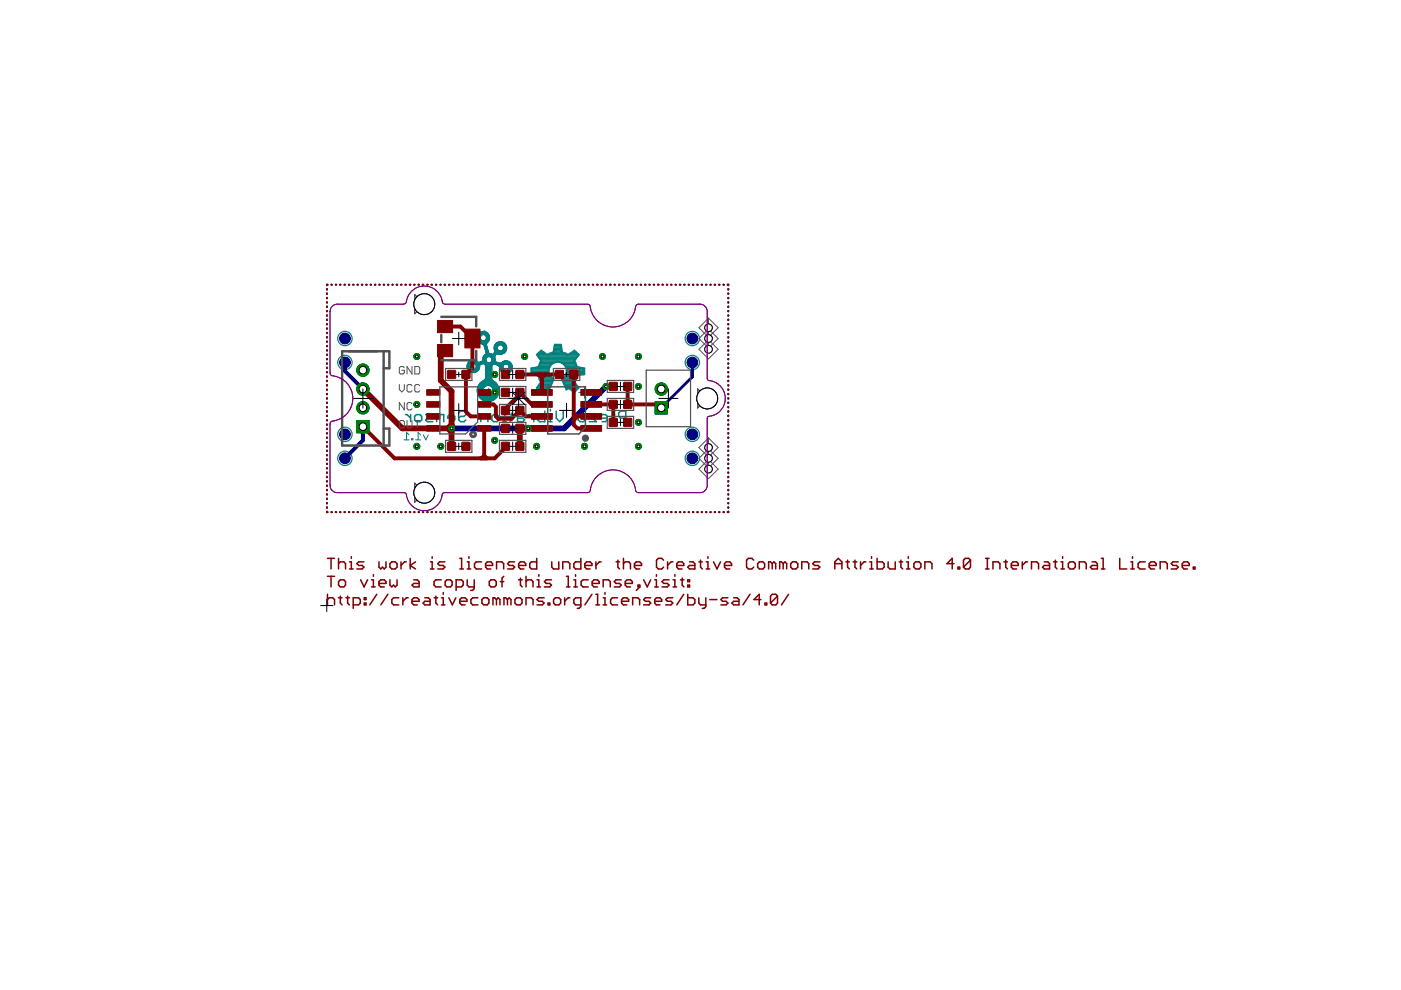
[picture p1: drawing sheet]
<svg xmlns="http://www.w3.org/2000/svg" width="297mm" height="210mm" viewBox="0 0 297 210" stroke-linecap="round" stroke-linejoin="round" font-family="sans-serif">
<g fill="none" stroke="#008080" stroke-width=".21">
<path d="M72.6 71.8h1M72.6 76.9h1M73.1 71.3v1M73.1 76.3v1.1M146.3 71.8h1M146.3 76.9h1M146.8 71.3v1M146.8 76.3v1.1M72.6 92.1h1M72.6 97.2h1M73.1 91.6v1M73.1 96.7v1"/>
<path d="M85.7 93.3h1M86.7 92.2l-.5-.5v1.6M87.3 93h.2v.3h-.2zM88.1 93.3h1.1M89.2 92.2l-.6-.5v1.6M89.8 92.2l.5 1.1 .5-1.1M102.7 83.2h1.9M103.6 82.3v1.9M122.7 83.2h2.5M123.9 82v2.4M146.3 92.1h1M146.3 97.2h1"/>
<path d="M146.8 91.6v1M146.8 96.7v1"/>
</g>
<g fill="none" stroke="#008080" stroke-width=".32">
<path d="M112.8 79.3h3.5M112.8 79h3.5M112.8 78.7h3.5M112.8 78.5h3.5M112.8 78.2h3.5M114 77.9h2.4M114.1 75.2h1.7M114.2 75.5h8.3M114.3 74.9h1.1M114.3 79.6h2.2M114.4 77.7h2.2M114.4 75.7h7.9"/>
<path d="M114.4 79.8h2.4M114.5 77.4h2.3M114.5 76h7.5M114.6 77.1h2.3M114.6 76.3h7.1M114.7 76.5l-.6 1.3-1.5 .3v1.3l1.5 .3 .5 1.3-.8 1.2 .9 1 1.3-.9 .5 .4 .9-2.3M114.7 74.7h.2M114.7 76.8h2.5M114.8 76.6h6.9M116.1 75.2l-1.4-.9-.9 .9 .9 1.3M116.5 75.2h3.6M117.3 74.9h2.2"/>
<path d="M117.3 74.7l-1.3 .5M117.3 74.7l.3-1.7h1.4l.2 1.7M117.6 74.7h1.4M117.6 74.4h1.5M117.6 74.1h1.4M117.6 73.8h1.4M117.6 73.6h1.3M119 76.8h2.8M119.3 74.7l1.2 .5 1.3-.9 1 .9-1 1.3M119.8 77.4h2.2M119.9 77.1l-1.6-.5-1.2 .3-.8 1.2v1.3l1 1-1 2-.5-.2-1 .8-.8-.8 .8-1-.5-1.8h-1.5v-1.3l1.5-.2 .5-1.3-.8-1.5 .8-.5 1.3 .7 1.5-.5v-1.5h1.3l.2 1.3h-.2l1.5 .7 1.5-.7 .8 .7-1.1 1 .6 1.6 1.5 .2v1.3M119.9 79.8h2.2"/>
<path d="M119.9 77.7h2.2M120 79.6h2.4M120.1 79.3h3.1M120.1 77.9h2.3M120.2 79h3.5M120.2 78.7h3.5M120.3 78.2h3.4M120.4 78.5h3.3M120.6 75.2h1.9M121.2 74.9h1M121.8 74.7h.2M121.8 76.5l.6 1.3 1.5 .3v1.3l-1.5 .3-.5 1.3"/>
<path d="M121.9 77.1h-2.3l.8 1.3-.5 1.5-.5 .5M123.7 79.1l-1.5 .6-.6 1.2M86 87.9h.3l.8 .7M87.1 87.9v1.5M88.3 87.9h.7l.4 .4v.7l-.4 .4h-.7l-.4-.4v-.7zM90.3 87.9h1.1l.3 .4-.3 .3h-.8l-.3 .4 .3 .4h1.1M92.6 89.4v-1.1l.4-.4h1.1v1.5M96.4 88.6h-1.5v-.3l.4-.4h.8l.3 .4v.7l-.3 .4h-.8M97.3 87.5l.3-.3h.8l.4 .3v.4l-.4 .4h-.8l-.3 .3v.4l.3 .4h.8l.4-.4M101.9 89.4v-1.1l.4-.4h1.1v1.5M104.6 87.9h.8l.4 .4v.7l-.4 .4h-.8l-.3-.4v-.7zM106.6 89.4h.7"/>
<path d="M107 86.8v.4M107.3 87.9h-.3v1.5M108.1 87.9h.8M108.5 87.5v1.5l-.4 .4M110.8 87.9h-.7l-.4 .4v1.1h1.1l.4-.4-.4-.4h-1.1M112.1 87.9h.3l.8 .7M113.2 87.9v1.5M114.1 82.3h1.6M114.2 82h2.3M114.4 81.7h2.2M114.4 82.6h.9M114.5 80.1h2.5"/>
<path d="M114.6 81.5h2.2M114.6 80.4h2.7M114.6 80.6h2.6M114.7 82.8h.2M114.7 80.9h2.4M114.8 81.2h2.1M115.5 87.2v2.2h-1.1l-.4-.4v-.7l.4-.4h1.1M116 82.3h.4M116.3 89.4h.8M116.7 86.8v.4M117.1 87.9h-.4v1.5M117.4 80.3a1.86 1.86 0 0 1-.6-2.8 1.86 1.86 0 0 1 2.9 0 1.86 1.86 0 0 1-.6 2.8"/>
<path d="M117.9 87.2v1.4l.8 .8 .7-.8v-1.4M119.1 80.4l1 2.3 .5-.4 1.2 .9 .9-1-.8-1.2M119.4 80.4l.7 2 .5-.2 1 .8 .8-.8-.8-1.3M119.4 80.4h2.5M119.4 80.6h2.4M119.5 80.9h2.1M119.7 81.2h2.1M119.7 80.1h2.3M119.8 81.5h2.2M119.9 81.7h2.2M120 82h2.3M120.1 82.3h.3"/>
<path d="M120.8 82.3h1.5M121.1 82.6h.9M121.5 82.8h.3M123 87.9h.7l.4 .4v.7l-.4 .4h-.7l-.4-.4v-.7zM126.4 87.9h-1.5l1.5 1.5h-1.5M128.8 88.6h-1.5v-.3l.4-.4h.7l.4 .4v.7l-.4 .4h-.7M129.6 89.4h.7M130 86.8v.4M130.3 87.9h-.3v1.5M132.7 88.6h-1.1l-.4-.3v-.8l.4-.3h1.1v2.2"/>
</g>
<g fill="none" stroke="#008080" stroke-width=".25">
<circle cx="73.1" cy="76.9" r="1.52"/>
<circle cx="73.1" cy="71.8" r="1.52"/>
<circle cx="146.8" cy="76.9" r="1.52"/>
<circle cx="146.8" cy="71.8" r="1.52"/>
<circle cx="73.1" cy="97.2" r="1.52"/>
<circle cx="73.1" cy="92.1" r="1.52"/>
<circle cx="146.8" cy="92.1" r="1.52"/>
<circle cx="146.8" cy="97.2" r="1.52"/>
</g>
<g fill="#008080" stroke="#008080" stroke-width=".21">
<path d="M103.4 85.1l.2 .1z"/>
<path d="M103 85.1h1z"/>
<path d="M102.8 85h1.4z"/>
<path d="M102.7 85h1.7z"/>
<path d="M102.5 84.9l2 .1z"/>
<path d="M102.4 84.9h2.1z"/>
<path d="M102.3 84.8l2.3 .1z"/>
<path d="M102.3 84.8h2.5z"/>
<path d="M102.2 84.7l2.6 .1z"/>
<path d="M102.1 84.7h2.8z"/>
<path d="M102.1 84.6h2.8z"/>
<path d="M102 84.6h3z"/>
<path d="M101.9 84.5h3.2z"/>
<path d="M101.8 84.4l3.4 .1z"/>
<path d="M101.7 84.3l3.5 .1z"/>
<path d="M101.7 84.3h3.6z"/>
<path d="M101.7 84.2l3.6 .1z"/>
<path d="M101.6 84.2h3.8z"/>
<path d="M101.6 84.1h3.8z"/>
<path d="M101.6 84.1h3.9z"/>
<path d="M101.5 84h4z"/>
<path d="M101.5 83.9l4 .1z"/>
<path d="M101.5 83.9h4z"/>
<path d="M103.6 83.8l2 .1z"/>
<path d="M101.4 83.8l2 .1z"/>
<path d="M103.8 83.8h1.8z"/>
<path d="M101.4 83.8h1.7z"/>
<path d="M103.9 83.7l1.7 .1z"/>
<path d="M101.3 83.7l1.7 .1z"/>
<path d="M104.1 83.7h1.5z"/>
<path d="M101.3 83.7h1.6z"/>
<path d="M104.1 83.7h1.6z"/>
<path d="M104.2 83.6h1.5z"/>
<path d="M101.3 83.6h1.5z"/>
<path d="M104.2 83.5l1.5 .1z"/>
<path d="M101.3 83.5l1.4 .1z"/>
<path d="M104.3 83.5h1.4z"/>
<path d="M101.2 83.5h1.5z"/>
<path d="M104.4 83.4l1.3 .1z"/>
<path d="M101.2 83.4l1.5 .1z"/>
<path d="M104.4 83.4h1.3z"/>
<path d="M101.3 83.4h1.3z"/>
<path d="M104.4 83.3l1.4 .1z"/>
<path d="M101.3 83.3l1.3 .1z"/>
<path d="M104.5 83.3h1.3z"/>
<path d="M101.2 83.3h1.4z"/>
<path d="M104.5 83.2l1.3 .1z"/>
<path d="M101.2 83.2l1.3 .1z"/>
<path d="M104.5 83.2h1.3z"/>
<path d="M101.2 83.2h1.3z"/>
<path d="M104.5 83.1l1.3 .1z"/>
<path d="M101.2 83.1l1.3 .1z"/>
<path d="M104.5 83.1h1.3z"/>
<path d="M101.2 83.1h1.3z"/>
<path d="M104.5 83l1.3 .1z"/>
<path d="M101.2 83l1.3 .1z"/>
<path d="M104.5 83h1.3z"/>
<path d="M101.2 83h1.3z"/>
<path d="M104.5 82.9l1.3 .1z"/>
<path d="M101.2 82.9l1.2 .1z"/>
<path d="M104.5 82.9h1.3z"/>
<path d="M101.2 82.9h1.2z"/>
<path d="M104.5 82.8l1.3 .1z"/>
<path d="M101.2 82.8l1.2 .1z"/>
<path d="M104.5 82.8h1.3z"/>
<path d="M101.2 82.8h1.2z"/>
<path d="M104.5 82.7l1.3 .1z"/>
<path d="M101.2 82.7l1.2 .1z"/>
<path d="M104.5 82.7h1.3z"/>
<path d="M101.2 82.7h1.2z"/>
<path d="M104.5 82.6l1.3 .1z"/>
<path d="M101.2 82.6l1.2 .1z"/>
<path d="M104.5 82.6h1.3z"/>
<path d="M101.2 82.6h1.3z"/>
<path d="M104.5 82.5l1.3 .1z"/>
<path d="M101.2 82.5l1.3 .1z"/>
<path d="M104.5 82.5h1.3z"/>
<path d="M101.2 82.5h1.3z"/>
<path d="M104.5 82.4l1.3 .1z"/>
<path d="M101.2 82.4l1.3 .1z"/>
<path d="M104.5 82.4h1.3z"/>
<path d="M101.2 82.4h1.3z"/>
<path d="M104.5 82.3l1.3 .1z"/>
<path d="M101.2 82.3l1.3 .1z"/>
<path d="M104.5 82.3h1.3z"/>
<path d="M101.3 82.3h1.3z"/>
<path d="M104.4 82.2l1.4 .1z"/>
<path d="M101.3 82.2l1.3 .1z"/>
<path d="M104.4 82.2h1.3z"/>
<path d="M101.3 82.2h1.3z"/>
<path d="M104.4 82.1l1.3 .1z"/>
<path d="M101.2 82.1l1.5 .1z"/>
<path d="M104.3 82.1h1.4z"/>
<path d="M101.3 82.1h1.4z"/>
<path d="M104.2 82l1.5 .1z"/>
<path d="M101.3 82l1.5 .1z"/>
<path d="M104.2 82h1.5z"/>
<path d="M101.3 82h1.5z"/>
<path d="M104.1 81.9l1.6 .1z"/>
<path d="M101.3 81.9l1.6 .1z"/>
<path d="M104.1 81.9h1.5z"/>
<path d="M101.3 81.9h1.6z"/>
<path d="M103.9 81.8l1.7 .1z"/>
<path d="M101.4 81.8l1.6 .1z"/>
<path d="M103.8 81.8h1.8z"/>
<path d="M101.4 81.8h1.8z"/>
<path d="M101.4 81.7h4.2z"/>
<path d="M101.5 81.7h4z"/>
<path d="M101.5 81.6l4 .1z"/>
<path d="M101.5 81.6h4z"/>
<path d="M101.6 81.5l3.9 .1z"/>
<path d="M101.6 81.4l3.8 .1z"/>
<path d="M101.6 81.4h3.8z"/>
<path d="M101.7 81.4h3.6z"/>
<path d="M101.7 81.3h3.6z"/>
<path d="M101.7 81.2h3.5z"/>
<path d="M101.8 81.2h3.4z"/>
<path d="M101.9 81.1l3.2 .1z"/>
<path d="M101.9 81l3.2 .1z"/>
<path d="M102 81h3z"/>
<path d="M102.1 80.9l2.8 .1z"/>
<path d="M102.1 80.9h2.8z"/>
<path d="M102.2 80.9h2.6z"/>
<path d="M102.3 80.8h2.4z"/>
<path d="M102.4 80.8h2.2z"/>
<path d="M102.5 80.7h2z"/>
<path d="M102.5 80.6l2 .1z"/>
<path d="M102.6 80.6h1.8z"/>
<path d="M102.7 80.5l1.7 .1z"/>
<path d="M102.7 80.5h1.6z"/>
<path d="M102.8 80.5h1.6z"/>
<path d="M102.8 80.4h1.5z"/>
<path d="M102.8 80.3l1.5 .1z"/>
<path d="M102.9 80.3h1.4z"/>
<path d="M102.9 80.2l1.3 .1z"/>
<path d="M102.9 80.2h1.3z"/>
<path d="M102.9 80.1l1.3 .1z"/>
<path d="M102.9 80.1h1.3z"/>
<path d="M102.9 80l1.3 .1z"/>
<path d="M102.9 80h1.3z"/>
<path d="M102.9 79.9l1.3 .1z"/>
<path d="M102.9 79.9h1.3z"/>
<path d="M102.9 79.8l1.3 .1z"/>
<path d="M102.9 79.8h1.3z"/>
<path d="M102.9 79.7l1.3 .1z"/>
<path d="M102.9 79.7h1.3z"/>
<path d="M102.9 79.6l1.3 .1z"/>
<path d="M102.9 79.6h1.3z"/>
<path d="M103 79.5l1.2 .1z"/>
<path d="M103 79.5h1.2z"/>
<path d="M103 79.4l1.2 .1z"/>
<path d="M103 79.4h1.2z"/>
<path d="M103 79.3l1.2 .1z"/>
<path d="M103 79.3h1.2z"/>
<path d="M103 79.2l1.2 .1z"/>
<path d="M103 79.2h1.2z"/>
<path d="M106.9 79.1l.8 .1z"/>
<path d="M103 79.1l1.2 .1z"/>
<path d="M106.8 79.1h1z"/>
<path d="M103 79.1h1.2z"/>
<path d="M106.7 79l1.2 .1z"/>
<path d="M103 79l1.2 .1z"/>
<path d="M106.6 79h1.4z"/>
<path d="M103 79h1.2z"/>
<path d="M100 79h.7z"/>
<path d="M106.5 78.9l1.6 .1z"/>
<path d="M103 78.9l1.2 .1z"/>
<path d="M99.9 78.9l.9 .1z"/>
<path d="M106.4 78.9h1.8z"/>
<path d="M103 78.9h1.3z"/>
<path d="M99.7 78.9h1.2z"/>
<path d="M106.4 78.8l1.8 .1z"/>
<path d="M103 78.8l1.3 .1z"/>
<path d="M99.7 78.8l1.3 .1z"/>
<path d="M106.3 78.8h2z"/>
<path d="M103 78.8h1.3z"/>
<path d="M99.6 78.8h1.5z"/>
<path d="M106.3 78.7l2 .1z"/>
<path d="M103 78.7l1.3 .1z"/>
<path d="M99.5 78.7l1.7 .1z"/>
<path d="M106.2 78.7h2.2z"/>
<path d="M103 78.7h1.3z"/>
<path d="M99.5 78.7h1.7z"/>
<path d="M106.2 78.6l2.2 .1z"/>
<path d="M103 78.6l1.3 .1z"/>
<path d="M99.4 78.6l1.9 .1z"/>
<path d="M106.2 78.6h2.2z"/>
<path d="M103 78.6h1.3z"/>
<path d="M99.4 78.6h1.9z"/>
<path d="M106.1 78.5h2.4z"/>
<path d="M103 78.5h1.3z"/>
<path d="M99.3 78.5h2.1z"/>
<path d="M107.4 78.5h1.1z"/>
<path d="M106.1 78.5h1.1z"/>
<path d="M99.3 78.5h2.2z"/>
<path d="M107.5 78.4l1 .1z"/>
<path d="M106.1 78.4l.9 .1z"/>
<path d="M103 78.4l1.3 .1z"/>
<path d="M99.2 78.4l2.3 .1z"/>
<path d="M107.7 78.4h.8z"/>
<path d="M106 78.4h1z"/>
<path d="M103 78.4h1.3z"/>
<path d="M99.2 78.4h2.3z"/>
<path d="M107.7 78.3l.9 .1z"/>
<path d="M106 78.3l.8 .1z"/>
<path d="M103 78.3l1.3 .1z"/>
<path d="M100.3 78.3l1.3 .1z"/>
<path d="M99.2 78.3l1.1 .1z"/>
<path d="M107.8 78.3h.8z"/>
<path d="M106 78.3h.8z"/>
<path d="M103 78.3h1.3z"/>
<path d="M100.6 78.3h1z"/>
<path d="M99.2 78.3h.9z"/>
<path d="M107.8 78.2l.8 .1z"/>
<path d="M106 78.2l.7 .1z"/>
<path d="M103 78.2l1.3 .1z"/>
<path d="M100.7 78.2l.9 .1z"/>
<path d="M99.1 78.2l.9 .1z"/>
<path d="M107.8 78.2h.8z"/>
<path d="M106 78.2h.7z"/>
<path d="M103 78.2h1.3z"/>
<path d="M100.8 78.2h.8z"/>
<path d="M99.1 78.2h.8z"/>
<path d="M107.8 78.1h.8z"/>
<path d="M106 78.1h.7z"/>
<path d="M103 78.1h1.3z"/>
<path d="M100.8 78.1h.8z"/>
<path d="M99.1 78.1h.8z"/>
<path d="M107.9 78.1h.7z"/>
<path d="M99.1 78.1h.7z"/>
<path d="M107.9 78h.7z"/>
<path d="M106 78h.7z"/>
<path d="M103 78h1.3z"/>
<path d="M100.9 78h.8z"/>
<path d="M99.1 78h.7z"/>
<path d="M105.9 78h.7z"/>
<path d="M99 78h.8z"/>
<path d="M107.9 77.9l.7 .1z"/>
<path d="M105.9 77.9l.7 .1z"/>
<path d="M103 77.9l1.3 .1z"/>
<path d="M100.9 77.9l.8 .1z"/>
<path d="M99 77.9l.7 .1z"/>
<path d="M107.9 77.9h.7z"/>
<path d="M105.9 77.9h.7z"/>
<path d="M103 77.9h1.3z"/>
<path d="M100.9 77.9h.8z"/>
<path d="M99 77.9h.7z"/>
<path d="M107.9 77.8l.7 .1z"/>
<path d="M105.9 77.8l.7 .1z"/>
<path d="M103 77.8l1.3 .1z"/>
<path d="M100.9 77.8l.8 .1z"/>
<path d="M99 77.8l.7 .1z"/>
<path d="M107.9 77.7l.7 .1z"/>
<path d="M105.9 77.7l.7 .1z"/>
<path d="M103 77.7l1.3 .1z"/>
<path d="M100.9 77.7l.8 .1z"/>
<path d="M99 77.7l.7 .1z"/>
<path d="M107.9 77.7h.7z"/>
<path d="M105.9 77.7h.7z"/>
<path d="M103 77.7h1.3z"/>
<path d="M101 77.7h.7z"/>
<path d="M99 77.7h.7z"/>
<path d="M105.8 77.7h.8z"/>
<path d="M107.9 77.6h.7z"/>
<path d="M105.8 77.6h.9z"/>
<path d="M103 77.6h1.3z"/>
<path d="M101 77.6h.7z"/>
<path d="M99 77.6h.7z"/>
<path d="M107.8 77.6h.8z"/>
<path d="M105.7 77.6h1z"/>
<path d="M100.9 77.6h.8z"/>
<path d="M107.8 77.5h.8z"/>
<path d="M105.7 77.5h1z"/>
<path d="M103 77.5h1.3z"/>
<path d="M100.9 77.5h.8z"/>
<path d="M99 77.5h.7z"/>
<path d="M107.8 77.4l.8 .1z"/>
<path d="M105.6 77.4l1.1 .1z"/>
<path d="M103 77.4l1.3 .1z"/>
<path d="M100.9 77.4l.8 .1z"/>
<path d="M99 77.4l.7 .1z"/>
<path d="M107.8 77.4h.8z"/>
<path d="M105.4 77.4h1.4z"/>
<path d="M102.9 77.4h1.5z"/>
<path d="M100.9 77.4h.8z"/>
<path d="M99 77.4h.7z"/>
<path d="M107.7 77.3l.9 .1z"/>
<path d="M105.3 77.3l1.5 .1z"/>
<path d="M102.9 77.3l1.5 .1z"/>
<path d="M100.9 77.3l.9 .1z"/>
<path d="M99.1 77.3l.7 .1z"/>
<path d="M107.7 77.3h.8z"/>
<path d="M105.2 77.3h1.7z"/>
<path d="M102.8 77.3h1.7z"/>
<path d="M100.8 77.3h1.1z"/>
<path d="M99.1 77.3h.7z"/>
<path d="M107.5 77.2l1 .1z"/>
<path d="M105 77.2l2 .1z"/>
<path d="M102.7 77.2l1.8 .1z"/>
<path d="M100.8 77.2l1.2 .1z"/>
<path d="M99.1 77.2l.7 .1z"/>
<path d="M107.4 77.2h1.1z"/>
<path d="M104.9 77.2h2.2z"/>
<path d="M102.7 77.2h1.9z"/>
<path d="M100.8 77.2h1.3z"/>
<path d="M99.1 77.2h.8z"/>
<path d="M102.6 77.2h5.9z"/>
<path d="M100.7 77.2h1.6z"/>
<path d="M102.6 77.1h5.8z"/>
<path d="M100.6 77.1h1.8z"/>
<path d="M99.1 77.1h.9z"/>
<path d="M100.5 77l7.9 .1z"/>
<path d="M99.2 77l.9 .1z"/>
<path d="M99.2 77h9.2z"/>
<path d="M106.2 76.9l2.1 .1z"/>
<path d="M99.2 76.9l6.6 .1z"/>
<path d="M106.3 76.9h2z"/>
<path d="M103.8 76.9h1.9z"/>
<path d="M99.3 76.9h4.2z"/>
<path d="M106.4 76.8l1.8 .1z"/>
<path d="M103.9 76.8l1.6 .1z"/>
<path d="M99.3 76.8l4.1 .1z"/>
<path d="M106.4 76.8h1.8z"/>
<path d="M104.1 76.8h1.3z"/>
<path d="M101.6 76.8h1.7z"/>
<path d="M99.3 76.8h2.2z"/>
<path d="M106.5 76.7l1.6 .1z"/>
<path d="M104.1 76.7l1.2 .1z"/>
<path d="M101.7 76.7l1.5 .1z"/>
<path d="M99.4 76.7l1.9 .1z"/>
<path d="M106.5 76.7h1.5z"/>
<path d="M104.1 76.7h1z"/>
<path d="M101.9 76.7h1.3z"/>
<path d="M99.4 76.7h1.9z"/>
<path d="M106.6 76.6l1.3 .1z"/>
<path d="M104.2 76.6l.9 .1z"/>
<path d="M102 76.6l1.1 .1z"/>
<path d="M99.5 76.6l1.7 .1z"/>
<path d="M106.7 76.6h1.1z"/>
<path d="M104.2 76.6h.8z"/>
<path d="M102.2 76.6h.9z"/>
<path d="M99.6 76.6h1.5z"/>
<path d="M106.9 76.5l.8 .1z"/>
<path d="M104.2 76.5l.8 .1z"/>
<path d="M102.2 76.5l.9 .1z"/>
<path d="M99.6 76.5l1.5 .1z"/>
<path d="M107.1 76.5h.3z"/>
<path d="M104.3 76.5h.7z"/>
<path d="M102.3 76.5h.8z"/>
<path d="M99.7 76.5h1.3z"/>
<path d="M104.3 76.4l.7 .1z"/>
<path d="M102.3 76.4l.8 .1z"/>
<path d="M99.8 76.4l1.1 .1z"/>
<path d="M104.3 76.4h.7z"/>
<path d="M102.3 76.4h.7z"/>
<path d="M99.9 76.4h.8z"/>
<path d="M104.3 76.3l.7 .1z"/>
<path d="M102.3 76.3l.7 .1z"/>
<path d="M100.2 76.3l.3 .1z"/>
<path d="M104.3 76.3h.7z"/>
<path d="M102.3 76.3h.7z"/>
<path d="M104.3 76.2l.7 .1z"/>
<path d="M102.3 76.2l.7 .1z"/>
<path d="M104.3 76.2h.7z"/>
<path d="M102.3 76.2h.7z"/>
<path d="M104.3 76.1l.7 .1z"/>
<path d="M102.3 76.1l.7 .1z"/>
<path d="M104.3 76.1h.7z"/>
<path d="M102.3 76.1h.7z"/>
<path d="M104.3 76l.7 .1z"/>
<path d="M102.3 76l.8 .1z"/>
<path d="M104.2 76h.8z"/>
<path d="M102.3 76h.8z"/>
<path d="M104.2 75.9l.8 .1z"/>
<path d="M102.4 75.9l.7 .1z"/>
<path d="M104.2 75.9h.8z"/>
<path d="M102.4 75.9h.7z"/>
<path d="M104.1 75.8l.8 .1z"/>
<path d="M102.4 75.8l.8 .1z"/>
<path d="M104.1 75.8h.8z"/>
<path d="M102.4 75.8h.8z"/>
<path d="M104.1 75.7l.8 .1z"/>
<path d="M102.4 75.7l.9 .1z"/>
<path d="M103.9 75.7h1z"/>
<path d="M102.4 75.7h1z"/>
<path d="M103.8 75.6l1.1 .1z"/>
<path d="M102.5 75.6l1 .1z"/>
<path d="M102.5 75.6h2.4z"/>
<path d="M102.5 75.5l2.5 .1z"/>
<path d="M102.6 75.5h2.3z"/>
<path d="M102.6 75.4l2.4 .1z"/>
<path d="M102.6 75.4h2.4z"/>
<path d="M102.7 75.3l2.4 .1z"/>
<path d="M102.7 75.3h2.4z"/>
<path d="M102.8 75.2h2.4z"/>
<path d="M102.9 75.2h2.3z"/>
<path d="M102.9 75.1l2.4 .1z"/>
<path d="M105.7 75.1h.7z"/>
<path d="M104.5 75.1h.8z"/>
<path d="M103 75.1h1.3z"/>
<path d="M104.6 75l2 .1z"/>
<path d="M103 75l1.2 .1z"/>
<path d="M104.6 75h2.1z"/>
<path d="M103.1 75h1z"/>
<path d="M104.7 74.9l2.1 .1z"/>
<path d="M103.1 74.9l.7 .1z"/>
<path d="M104.7 74.9h2.2z"/>
<path d="M103.1 74.9h.6z"/>
<path d="M104.8 74.8h2.2z"/>
<path d="M103.1 74.8h.5z"/>
<path d="M103 74.8h.6z"/>
<path d="M104.8 74.7h2.2z"/>
<path d="M103 74.7h.6z"/>
<path d="M104.9 74.7h2.2z"/>
<path d="M104.9 74.6l2.2 .1z"/>
<path d="M103 74.6l.6 .1z"/>
<path d="M104.9 74.5l2.3 .1z"/>
<path d="M103 74.5l.6 .1z"/>
<path d="M104.9 74.5h2.3z"/>
<path d="M103 74.5h.5z"/>
<path d="M104.9 74.4l2.3 .1z"/>
<path d="M103 74.4l.5 .1z"/>
<path d="M104.8 74.4h2.5z"/>
<path d="M102.9 74.4h.6z"/>
<path d="M106.3 74.4h1z"/>
<path d="M104.9 74.4h1z"/>
<path d="M106.4 74.3h1z"/>
<path d="M104.8 74.3h1z"/>
<path d="M102.9 74.3h.6z"/>
<path d="M106.5 74.3h.8z"/>
<path d="M104.9 74.3h.8z"/>
<path d="M106.6 74.2h.7z"/>
<path d="M104.8 74.2h.8z"/>
<path d="M102.9 74.2h.6z"/>
<path d="M106.6 74.1l.8 .1z"/>
<path d="M104.8 74.1l.8 .1z"/>
<path d="M102.9 74.1l.5 .1z"/>
<path d="M106.6 74.1h.8z"/>
<path d="M104.8 74.1h.8z"/>
<path d="M102.9 74.1h.5z"/>
<path d="M106.7 74l.7 .1z"/>
<path d="M104.8 74l.7 .1z"/>
<path d="M102.8 74l.6 .1z"/>
<path d="M106.7 74h.7z"/>
<path d="M104.8 74h.7z"/>
<path d="M102.8 74h.6z"/>
<path d="M106.7 73.9l.7 .1z"/>
<path d="M104.8 73.9l.7 .1z"/>
<path d="M102.8 73.9l.6 .1z"/>
<path d="M106.7 73.9h.7z"/>
<path d="M104.8 73.9h.7z"/>
<path d="M102.8 73.9h.6z"/>
<path d="M106.7 73.8h.7z"/>
<path d="M104.8 73.8h.7z"/>
<path d="M102.8 73.8h.5z"/>
<path d="M106.7 73.7l.7 .1z"/>
<path d="M104.8 73.7l.7 .1z"/>
<path d="M102.8 73.7l.5 .1z"/>
<path d="M106.7 73.7h.7z"/>
<path d="M104.8 73.7h.7z"/>
<path d="M102.7 73.7h.6z"/>
<path d="M106.7 73.6l.7 .1z"/>
<path d="M104.8 73.6l.7 .1z"/>
<path d="M102.7 73.6l.6 .1z"/>
<path d="M106.7 73.6h.7z"/>
<path d="M104.8 73.6h.7z"/>
<path d="M102.7 73.6h.6z"/>
<path d="M106.7 73.5l.7 .1z"/>
<path d="M104.8 73.5l.7 .1z"/>
<path d="M102.7 73.5l.6 .1z"/>
<path d="M106.7 73.5h.7z"/>
<path d="M104.8 73.5h.7z"/>
<path d="M102.7 73.5h.6z"/>
<path d="M106.7 73.4l.7 .1z"/>
<path d="M104.8 73.4l.7 .1z"/>
<path d="M102.7 73.4l.5 .1z"/>
<path d="M106.6 73.4h.8z"/>
<path d="M104.8 73.4h.8z"/>
<path d="M102.7 73.4h.5z"/>
<path d="M106.6 73.3l.7 .1z"/>
<path d="M104.8 73.3l.8 .1z"/>
<path d="M102.6 73.3l.6 .1z"/>
<path d="M106.5 73.3h.8z"/>
<path d="M104.8 73.3h.9z"/>
<path d="M102.6 73.3h.6z"/>
<path d="M106.5 73.2l.8 .1z"/>
<path d="M104.9 73.2l.8 .1z"/>
<path d="M102.6 73.2l.6 .1z"/>
<path d="M106.4 73.2h.9z"/>
<path d="M104.8 73.2h1z"/>
<path d="M102.6 73.2h.6z"/>
<path d="M106.3 73.1l1 .1z"/>
<path d="M104.9 73.1l1 .1z"/>
<path d="M102.5 73.1l.7 .1z"/>
<path d="M104.9 73.1h2.3z"/>
<path d="M102.5 73.1h.7z"/>
<path d="M105 73l2.3 .1z"/>
<path d="M102.5 73l.6 .1z"/>
<path d="M105 73h2.2z"/>
<path d="M102.4 73h.7z"/>
<path d="M105 72.9l2.1 .1z"/>
<path d="M102.3 72.9l.9 .1z"/>
<path d="M105.1 72.9h2z"/>
<path d="M102.1 72.9h1.1z"/>
<path d="M105.1 72.8l2 .1z"/>
<path d="M102 72.8l1.2 .1z"/>
<path d="M105.2 72.8h1.8z"/>
<path d="M101.9 72.8h1.3z"/>
<path d="M105.2 72.7l1.7 .1z"/>
<path d="M101.7 72.7l1.5 .1z"/>
<path d="M105.3 72.7h1.6z"/>
<path d="M101.7 72.7h1.6z"/>
<path d="M105.4 72.6l1.4 .1z"/>
<path d="M101.6 72.6l1.7 .1z"/>
<path d="M105.4 72.6h1.3z"/>
<path d="M101.6 72.6h1.8z"/>
<path d="M105.6 72.5l1 .1z"/>
<path d="M101.5 72.5l1.9 .1z"/>
<path d="M105.7 72.5h.8z"/>
<path d="M101.5 72.5h2z"/>
<path d="M105.9 72.4l.4 .1z"/>
<path d="M101.4 72.4l2.1 .1z"/>
<path d="M101.3 72.4h2.3z"/>
<path d="M101.3 72.3l2.3 .1z"/>
<path d="M101.3 72.3h2.3z"/>
<path d="M102.6 72.2l1 .1z"/>
<path d="M101.3 72.2l1.1 .1z"/>
<path d="M102.7 72.2h1z"/>
<path d="M101.2 72.2h1z"/>
<path d="M102.8 72.1l.9 .1z"/>
<path d="M101.3 72.1l.8 .1z"/>
<path d="M102.9 72.1h.8z"/>
<path d="M101.2 72.1h.8z"/>
<path d="M103 72l.7 .1z"/>
<path d="M101.2 72l.8 .1z"/>
<path d="M103 72h.7z"/>
<path d="M101.2 72h.8z"/>
<path d="M103 71.9l.8 .1z"/>
<path d="M101.2 71.9l.7 .1z"/>
<path d="M103.1 71.9h.7z"/>
<path d="M101.2 71.9h.7z"/>
<path d="M103.1 71.8l.7 .1z"/>
<path d="M101.1 71.8l.8 .1z"/>
<path d="M103.1 71.8h.7z"/>
<path d="M101.1 71.8h.8z"/>
<path d="M103.1 71.7l.7 .1z"/>
<path d="M101.1 71.7l.8 .1z"/>
<path d="M103.1 71.7h.7z"/>
<path d="M101.1 71.7h.8z"/>
<path d="M103.1 71.6h.7z"/>
<path d="M101.1 71.6h.7z"/>
<path d="M103.1 71.5h.7z"/>
<path d="M101.1 71.5h.7z"/>
<path d="M101.1 71.5h.8z"/>
<path d="M103.1 71.4l.7 .1z"/>
<path d="M101.1 71.4l.8 .1z"/>
<path d="M103.1 71.4h.7z"/>
<path d="M101.1 71.4h.8z"/>
<path d="M103.1 71.3l.7 .1z"/>
<path d="M101.2 71.3l.7 .1z"/>
<path d="M103 71.2l.8 .1z"/>
<path d="M101.2 71.2l.7 .1z"/>
<path d="M103 71.2h.7z"/>
<path d="M101.2 71.2h.8z"/>
<path d="M102.9 71.1h.8z"/>
<path d="M101.2 71.1h.8z"/>
<path d="M102.8 71.1h.9z"/>
<path d="M101.3 71.1h.8z"/>
<path d="M102.8 71h.9z"/>
<path d="M101.2 71h1z"/>
<path d="M102.6 71h1z"/>
<path d="M101.3 71h1z"/>
<path d="M101.3 70.9l2.3 .1z"/>
<path d="M101.3 70.8l2.3 .1z"/>
<path d="M101.3 70.8h2.2z"/>
<path d="M101.4 70.7l2.1 .1z"/>
<path d="M101.5 70.7h2z"/>
<path d="M101.5 70.7h1.9z"/>
<path d="M101.6 70.6h1.8z"/>
<path d="M101.6 70.5l1.7 .1z"/>
<path d="M101.7 70.5h1.5z"/>
<path d="M101.7 70.4l1.5 .1z"/>
<path d="M101.9 70.4h1.2z"/>
<path d="M102 70.3l1 .1z"/>
<path d="M102.1 70.3h.7z"/>
<path d="M102.4 70.2l.1 .1z"/>
<path d="M102.7 70.2h.1z"/>
</g>
<g fill="#000080" stroke="#000080" stroke-width=".21">
<circle cx="73.1" cy="71.8" r="1.14"/>
<circle cx="73.1" cy="76.9" r="1.14"/>
<circle cx="73.1" cy="92.1" r="1.14"/>
<circle cx="73.1" cy="97.2" r="1.14"/>
<circle cx="146.8" cy="97.2" r="1.14"/>
<circle cx="146.8" cy="76.9" r="1.14"/>
<circle cx="146.8" cy="71.8" r="1.14"/>
<circle cx="146.8" cy="92.1" r="1.14"/>
</g>
<g fill="none" stroke="#000080" stroke-width=".42">
<path d="M69.3 61.3v.1M69.3 62.2v.1M69.3 63.1v.1M69.3 64.1v.1M69.3 65v.1M69.3 65.9v.1M69.3 66.8v.2M69.3 67.8v.1M69.3 68.7v.1M69.3 69.6v.1M69.3 70.5v.2M69.3 71.5v.1"/>
<path d="M69.3 72.4v.1M69.3 73.3v.1M69.3 74.2v.2M69.3 75.2v.1M69.3 76.1v.1M69.3 77v.1M69.3 77.9v.2M69.3 78.9v.1M69.3 79.8v.1M69.4 60.4l-.1 .1M70.3 60.4h.1M71.2 60.4h.1"/>
<path d="M72.1 60.4h.1M73 60.4h.1M74 60.4h.1M74.9 60.4h.1M75.8 60.4h.1M76.7 60.4h.1M77.6 60.4h.1M78.6 60.4h.1M79.5 60.4h.1M80.4 60.4h.1M81.3 60.4h.1M82.3 60.4h.1"/>
<path d="M83.2 60.4h.1M84.1 60.4h.1M85 60.4h.1M86 60.4h.1M86.9 60.4h.1M87.8 60.4h.1M88.7 60.4h.1M89.6 60.4h.1M90.6 60.4h.1M91.5 60.4h.1M92.4 60.4h.1M93.3 60.4h.2"/>
<path d="M94.3 60.4h.1M95.2 60.4h.1M96.1 60.4h.1M97 60.4h.2M98 60.4h.1M98.9 60.4h.1M99.8 60.4h.1M100.7 60.4h.1M101.6 60.4h.2M102.6 60.4h.1M103.5 60.4h.1M104.4 60.4h.1"/>
<path d="M105.3 60.4h.2M106.3 60.4h.1M107.2 60.4h.1M108.1 60.4h.1M109 60.4h.2M110 60.4h.1M110.9 60.4h.1M111.8 60.4h.1M112.7 60.4h.1M113.7 60.4h.1M114.6 60.4h.1M115.5 60.4h.1"/>
<path d="M116.4 60.4h.1M117.3 60.4h.2M118.3 60.4h.1M119.2 60.4h.1M120.1 60.4h.1M121.1 60.4h.1M122 60.4h.1M122.9 60.4h.1M123.8 60.4h.1M124.7 60.4h.1M125.7 60.4h.1M126.6 60.4h.1"/>
<path d="M127.5 60.4h.1M128.4 60.4h.1M129.3 60.4h.2M130.3 60.4h.1M131.2 60.4h.1M132.1 60.4h.1M133.1 60.4h.1M134 60.4h.1M134.9 60.4h.1M135.8 60.4h.1M136.7 60.4h.2M137.7 60.4h.1"/>
<path d="M138.6 60.4h.1M139.5 60.4h.1M140.4 60.4h.1M141.4 60.4h.1M142.3 60.4h.1M143.2 60.4h.1M144.1 60.4h.2M145.1 60.4h.1M146 60.4h.1M146.9 60.4h.1M147.8 60.4h.1M148.8 60.4h.1"/>
<path d="M149.7 60.4h.1M150.6 60.4h.1M151.5 60.4h.1M152.4 60.4h.1M153.4 60.4h.1M154.3 60.4l.1 .1M154.4 61.3v.1M154.4 62.2v.1M154.4 63.1v.1M154.4 64.1v.1M154.4 65v.1M154.4 65.9v.1"/>
<path d="M154.4 66.8v.2M154.4 67.8v.1M154.4 68.7v.1M154.4 69.6v.1M154.4 70.5v.2M154.4 71.5v.1M154.4 72.4v.1M154.4 73.3v.1M154.4 74.2v.2M154.4 75.2v.1M154.4 76.1v.1M154.4 77v.1"/>
<path d="M154.4 77.9v.2M154.4 78.9v.1M154.4 79.8v.1M69.3 80.7v.1M69.3 81.6v.2M69.3 82.6v.1M69.3 83.5v.1M69.3 84.4v.1M69.3 85.3v.1M69.3 86.3v.1M69.3 87.2v.1M69.3 88.1v.1"/>
<path d="M69.3 89v.2M69.3 90v.1M69.3 90.9v.1M69.3 91.8v.1M69.3 92.8v.1M69.3 93.7v.1M69.3 94.6v.1M69.3 95.5v.1M69.3 96.5v.1M69.3 97.4v.1M69.3 98.3v.1M69.3 99.2v.1"/>
<path d="M154.4 80.7v.1M154.4 81.6v.2M154.4 82.6v.1M154.4 83.5v.1M154.4 84.4v.1M154.4 85.3v.1M154.4 86.3v.1M154.4 87.2v.1M154.4 88.1v.1M154.4 89v.2M154.4 90v.1M154.4 90.9v.1"/>
<path d="M154.4 91.8v.1M154.4 92.8v.1M154.4 93.7v.1M154.4 94.6v.1M154.4 95.5v.1M154.4 96.5v.1M154.4 97.4v.1M154.4 98.3v.1M154.4 99.2v.1M69.3 108.5l.1 .1M69.3 100.2v.1M69.3 101.1v.1"/>
<path d="M69.3 102v.1M69.3 102.9v.1M69.3 103.8v.2M69.3 104.8v.1M69.3 105.7v.1M69.3 106.6v.1M69.3 107.5v.2M70.3 108.6h.1M71.2 108.6h.1M72.1 108.6h.1M73 108.6h.1M74 108.6h.1"/>
<path d="M74.9 108.6h.1M75.8 108.6h.1M76.7 108.6h.1M77.6 108.6h.1M78.6 108.6h.1M79.5 108.6h.1M80.4 108.6h.1M81.3 108.6h.1M82.3 108.6h.1M83.2 108.6h.1M84.1 108.6h.1M85 108.6h.1"/>
<path d="M86 108.6h.1M86.9 108.6h.1M87.8 108.6h.1M88.7 108.6h.1M89.6 108.6h.1M90.6 108.6h.1M91.5 108.6h.1M92.4 108.6h.1M93.3 108.6h.2M94.3 108.6h.1M95.2 108.6h.1M96.1 108.6h.1"/>
<path d="M97 108.6h.2M98 108.6h.1M98.9 108.6h.1M99.8 108.6h.1M100.7 108.6h.1M101.6 108.6h.2M102.6 108.6h.1M103.5 108.6h.1M104.4 108.6h.1M105.3 108.6h.2M106.3 108.6h.1M107.2 108.6h.1"/>
<path d="M108.1 108.6h.1M109 108.6h.2M110 108.6h.1M110.9 108.6h.1M111.8 108.6h.1M112.7 108.6h.1M113.7 108.6h.1M114.6 108.6h.1M115.5 108.6h.1M116.4 108.6h.1M117.3 108.6h.2M118.3 108.6h.1"/>
<path d="M119.2 108.6h.1M120.1 108.6h.1M121.1 108.6h.1M122 108.6h.1M122.9 108.6h.1M123.8 108.6h.1M124.7 108.6h.1M125.7 108.6h.1M126.6 108.6h.1M127.5 108.6h.1M128.4 108.6h.1M129.3 108.6h.2"/>
<path d="M130.3 108.6h.1M131.2 108.6h.1M132.1 108.6h.1M133.1 108.6h.1M134 108.6h.1M134.9 108.6h.1M135.8 108.6h.1M136.7 108.6h.2M137.7 108.6h.1M138.6 108.6h.1M139.5 108.6h.1M140.4 108.6h.1"/>
<path d="M141.4 108.6h.1M142.3 108.6h.1M143.2 108.6h.1M144.1 108.6h.2M145.1 108.6h.1M146 108.6h.1M146.9 108.6h.1M147.8 108.6h.1M148.8 108.6h.1M149.7 108.6h.1M150.6 108.6h.1M151.5 108.6h.1"/>
<path d="M152.4 108.6h.1M153.4 108.6h.1M154.4 100.2v.1M154.4 101.1v.1M154.4 102v.1M154.4 102.9v.1M154.4 103.8v.2M154.4 104.8v.1M154.4 105.7v.1M154.4 106.6v.1M154.4 107.5v.2M154.4 108.5l-.1 .1"/>
</g>
<path d="M73.1 76.9v1.8l3.8 3.8M76.9 90.5v2.9l-3.8 3.8" fill="none" stroke="#000080" stroke-width=".83"/>
<path d="M128.5 81.9l-8.9 8.9h-23.9" fill="none" stroke="#000080" stroke-width="1.2"/>
<path d="M146.8 76.9v3l-6.6 6.6" fill="none" stroke="#000080" stroke-width=".61"/>
<path d="M75.6 89.2h2.7v2.6h-2.7z" fill="#008000" stroke="#008000" stroke-width=".21"/>
<circle cx="76.9" cy="90.5" r=".8" fill="#fff" stroke="#000" stroke-width=".21"/>
<circle cx="76.9" cy="86.5" r="1.31" fill="#008000" stroke="#008000" stroke-width=".21"/>
<circle cx="76.9" cy="86.5" r=".8" fill="#fff" stroke="#000" stroke-width=".21"/>
<circle cx="76.9" cy="82.5" r="1.31" fill="#008000" stroke="#008000" stroke-width=".21"/>
<circle cx="76.9" cy="82.5" r=".8" fill="#fff" stroke="#000" stroke-width=".21"/>
<circle cx="76.9" cy="78.5" r="1.31" fill="#008000" stroke="#008000" stroke-width=".21"/>
<circle cx="76.9" cy="78.5" r=".8" fill="#fff" stroke="#000" stroke-width=".21"/>
<circle cx="140.2" cy="82.5" r="1.31" fill="#008000" stroke="#008000" stroke-width=".21"/>
<circle cx="140.2" cy="82.5" r=".8" fill="#fff" stroke="#000" stroke-width=".21"/>
<path d="M138.9 85.2h2.6v2.6h-2.6z" fill="#008000" stroke="#008000" stroke-width=".21"/>
<circle cx="140.2" cy="86.5" r=".8" fill="#fff" stroke="#000" stroke-width=".21"/>
<circle cx="88.4" cy="85.7" r=".64" fill="#008000" stroke="#008000" stroke-width=".21"/>
<circle cx="88.4" cy="85.7" r=".3" fill="#fff" stroke="#000" stroke-width=".21"/>
<circle cx="88.4" cy="94.6" r=".64" fill="#008000" stroke="#008000" stroke-width=".21"/>
<circle cx="88.4" cy="94.6" r=".3" fill="#fff" stroke="#000" stroke-width=".21"/>
<circle cx="93.5" cy="94.6" r=".64" fill="#008000" stroke="#008000" stroke-width=".21"/>
<circle cx="93.5" cy="94.6" r=".3" fill="#fff" stroke="#000" stroke-width=".21"/>
<circle cx="104.9" cy="93.4" r=".64" fill="#008000" stroke="#008000" stroke-width=".21"/>
<circle cx="104.9" cy="93.4" r=".3" fill="#fff" stroke="#000" stroke-width=".21"/>
<circle cx="135.4" cy="89.6" r=".64" fill="#008000" stroke="#008000" stroke-width=".21"/>
<circle cx="135.4" cy="89.6" r=".3" fill="#fff" stroke="#000" stroke-width=".21"/>
<circle cx="104.9" cy="79.4" r=".64" fill="#008000" stroke="#008000" stroke-width=".21"/>
<circle cx="104.9" cy="79.4" r=".3" fill="#fff" stroke="#000" stroke-width=".21"/>
<circle cx="104.9" cy="83.2" r=".64" fill="#008000" stroke="#008000" stroke-width=".21"/>
<circle cx="104.9" cy="83.2" r=".3" fill="#fff" stroke="#000" stroke-width=".21"/>
<circle cx="88.4" cy="75.6" r=".64" fill="#008000" stroke="#008000" stroke-width=".21"/>
<circle cx="88.4" cy="75.6" r=".3" fill="#fff" stroke="#000" stroke-width=".21"/>
<circle cx="111.2" cy="75.6" r=".64" fill="#008000" stroke="#008000" stroke-width=".21"/>
<circle cx="111.2" cy="75.6" r=".3" fill="#fff" stroke="#000" stroke-width=".21"/>
<circle cx="127.7" cy="75.6" r=".64" fill="#008000" stroke="#008000" stroke-width=".21"/>
<circle cx="127.7" cy="75.6" r=".3" fill="#fff" stroke="#000" stroke-width=".21"/>
<circle cx="135.4" cy="81.9" r=".64" fill="#008000" stroke="#008000" stroke-width=".21"/>
<circle cx="135.4" cy="81.9" r=".3" fill="#fff" stroke="#000" stroke-width=".21"/>
<circle cx="135.4" cy="75.6" r=".64" fill="#008000" stroke="#008000" stroke-width=".21"/>
<circle cx="135.4" cy="75.6" r=".3" fill="#fff" stroke="#000" stroke-width=".21"/>
<circle cx="113.8" cy="94.6" r=".64" fill="#008000" stroke="#008000" stroke-width=".21"/>
<circle cx="113.8" cy="94.6" r=".3" fill="#fff" stroke="#000" stroke-width=".21"/>
<circle cx="123.9" cy="94.6" r=".64" fill="#008000" stroke="#008000" stroke-width=".21"/>
<circle cx="123.9" cy="94.6" r=".3" fill="#fff" stroke="#000" stroke-width=".21"/>
<circle cx="135.4" cy="94.6" r=".64" fill="#008000" stroke="#008000" stroke-width=".21"/>
<circle cx="135.4" cy="94.6" r=".3" fill="#fff" stroke="#000" stroke-width=".21"/>
<circle cx="95.7" cy="90.8" r=".64" fill="#008000" stroke="#008000" stroke-width=".21"/>
<circle cx="95.7" cy="90.8" r=".3" fill="#fff" stroke="#000" stroke-width=".21"/>
<circle cx="112" cy="90.8" r=".64" fill="#008000" stroke="#008000" stroke-width=".21"/>
<circle cx="112" cy="90.8" r=".3" fill="#fff" stroke="#000" stroke-width=".21"/>
<circle cx="128.5" cy="81.9" r=".64" fill="#008000" stroke="#008000" stroke-width=".21"/>
<circle cx="128.5" cy="81.9" r=".3" fill="#fff" stroke="#000" stroke-width=".21"/>
<g fill="#800000" stroke="#800000" stroke-width=".21">
<path d="M132.3 84.9h1.6v1.7h-1.6z" fill-rule="evenodd"/>
<path d="M129.2 84.9h1.7v1.7h-1.7z" fill-rule="evenodd"/>
<path d="M132.3 81.1h1.6v1.7h-1.6z" fill-rule="evenodd"/>
<path d="M129.2 81.1h1.7v1.7h-1.7z" fill-rule="evenodd"/>
<path d="M106.3 86.2h1.7v1.6h-1.7z" fill-rule="evenodd"/>
<path d="M109.4 86.2h1.6v1.6h-1.6z" fill-rule="evenodd"/>
<path d="M109.4 90h1.6v1.7h-1.6z" fill-rule="evenodd"/>
<path d="M106.3 90h1.7v1.7h-1.7z" fill-rule="evenodd"/>
<path d="M132.3 88.7h1.6v1.7h-1.6z" fill-rule="evenodd"/>
<path d="M129.2 88.7h1.7v1.7h-1.7z" fill-rule="evenodd"/>
<path d="M106.3 82.4h1.7v1.6h-1.7z" fill-rule="evenodd"/>
<path d="M109.4 82.4h1.6v1.6h-1.6z" fill-rule="evenodd"/>
<path d="M120.8 78.6h1.7v1.6h-1.7z" fill-rule="evenodd"/>
<path d="M117.8 78.6h1.6v1.6h-1.6z" fill-rule="evenodd"/>
<path d="M106.3 78.6h1.7v1.6h-1.7z" fill-rule="evenodd"/>
<path d="M109.4 78.6h1.6v1.6h-1.6z" fill-rule="evenodd"/>
<path d="M94.9 78.6h1.7v1.6h-1.7z" fill-rule="evenodd"/>
<path d="M98 78.6h1.6v1.6h-1.6z" fill-rule="evenodd"/>
<path d="M106.3 93.8h1.7v1.7h-1.7z" fill-rule="evenodd"/>
<path d="M109.4 93.8h1.6v1.7h-1.6z" fill-rule="evenodd"/>
<path d="M94.9 93.8h1.7v1.7h-1.7z" fill-rule="evenodd"/>
<path d="M98 93.8h1.6v1.7h-1.6z" fill-rule="evenodd"/>
</g>
<g fill="#800000" stroke="#800000" stroke-width=".21">
<path d="M123.1 90.2h4.5v1.2h-4.5z"/>
<path d="M123.1 87.7h4.5v1.2h-4.5z"/>
<path d="M123.1 85.1h4.5v1.3h-4.5z"/>
<path d="M123.1 82.6h4.5v1.2h-4.5z"/>
<path d="M112.7 82.6h4.4v1.2h-4.4z"/>
<path d="M112.7 85.1h4.4v1.3h-4.4z"/>
<path d="M112.7 87.7h4.4v1.2h-4.4z"/>
<path d="M112.7 90.2h4.4v1.2h-4.4z"/>
<path d="M101.3 90.2h2.8v1.2h-2.8z"/>
<path d="M101.3 87.7h2.8v1.2h-2.8z"/>
<path d="M101.3 85.2h2.8v1.1h-2.8z"/>
<path d="M101.3 82.6h2.8v1.2h-2.8z"/>
<path d="M90.5 82.6h2.8v1.2h-2.8z"/>
<path d="M90.5 85.2h2.8v1.1h-2.8z"/>
<path d="M90.5 87.7h2.8v1.2h-2.8z"/>
<path d="M90.5 90.2h2.8v1.2h-2.8z"/>
<path d="M92.8 67.9h3.2v2.6h-3.2z"/>
<path d="M92.8 73h3.2v2.6h-3.2z"/>
<path d="M98.6 69.8h3.2v4h-3.2z"/>
</g>
<g fill="none" stroke="#800000" stroke-width=".32">
<path d="M69.4 118.4h1.5M70.2 118.4v2.2M71.8 118.4v2.2M71.8 119.5l.4-.4h.7l.4 .4v1.1M74.1 119.1h.4v1.5M74.5 118v.4M77.2 119.1h-1.1l-.4 .4 .4 .4h.7l.4 .3-.4 .4h-1.1M80.3 119.1v1.1l.4 .4 .4-.4 .4 .4 .3-.4v-1.1M83.1 119.1h.7l.4 .4v.7l-.4 .4h-.7l-.4-.4v-.7zM85 119.1v1.5M86.1 119.1h-.3l-.8 .8M87 118.4v2.2"/>
<path d="M88.1 119.1l-1.1 .8 1.1 .7M91.3 119.1h.3v1.5M91.6 118v.4M94.3 119.1h-1.1l-.4 .4 .4 .4h.7l.4 .3-.4 .4h-1.1M97.5 118.4h.4v2.2M99.1 119.1h.3v1.5M99.4 118v.4M102.1 119.1h-1.1l-.4 .4v.7l.4 .4h1.1M103 119.9h1.4v-.4l-.3-.4h-.8l-.3 .4v.7l.3 .4h.8M109.1 119.1h-1.1l-.4 .4 .4 .4h.8l.3 .3-.3 .4h-1.2M110 119.9h1.5v-.4l-.4-.4h-.8l-.3 .4v.7l.3 .4h.8M113.8 118.4v2.2h-1.1l-.4-.4v-.7l.4-.4h1.1"/>
<path d="M117 119.1v1.1l.3 .4h1.2v-1.5M123.1 118.4v2.2h-1.1l-.3-.4v-.7l.3-.4h1.1M124 119.9h1.5v-.4l-.4-.4h-.7l-.4 .4v.7l.4 .4h.7M126.3 119.1v1.5M127.4 119.1h-.3l-.8 .8M130.6 119.1h.8M131 118.8v1.4l.4 .4M132.2 119.5l.3-.4h.8l.4 .4v1.1M132.2 118.4v2.2M134.5 119.9h1.5v-.4l-.4-.4h-.7l-.4 .4v.7l.4 .4h.7M140.7 118.8l-.4-.4h-.7l-.4 .4v1.4l.4 .4h.7l.4-.4M141.5 119.1v1.5"/>
<path d="M142.7 119.1h-.4l-.8 .8M143.5 119.9h1.5v-.4l-.4-.4h-.8l-.3 .4v.7l.3 .4h.8M146.2 119.1h.7l.4 .4v1.1h-1.1l-.4-.4 .4-.3h1.1M148.2 119.1h.7M148.5 118.8v1.4l.4 .4M149.7 119.1h.4v1.5M150.1 118v.4M151.3 119.1l.7 1.5 .8-1.5M153.6 119.9h1.5v-.4l-.4-.4h-.7l-.4 .4v.7l.4 .4h.7M159.8 118.8l-.4-.4h-.7l-.4 .4v1.4l.4 .4h.7l.4-.4M161 119.1h.8l.3 .4v.7l-.3 .4h-.8l-.4-.4v-.7zM163.7 119.5l-.4-.4h-.3v1.5"/>
<path d="M163.7 119.5v1.1M163.7 119.5l.4-.4 .4 .4v1.1M166.1 119.5l-.4-.4h-.4v1.5M166.1 119.5v1.1M166.1 119.5l.3-.4 .4 .4v1.1M168 119.1h.8l.3 .4v.7l-.3 .4h-.8l-.4-.4v-.7zM173.8 119.1h-1.1l-.4 .4 .4 .4h.7l.4 .3-.4 .4h-1.1M177 119.5h1.5M179.3 119.1h.8M179.7 118.8v1.4l.4 .4M180.9 119.1h.8M181.3 118.8v1.4l.4 .4"/>
<path d="M182.5 119.1v1.5M183.6 119.1h-.4l-.7 .8M184.4 119.1h.4v1.5M184.8 118v.4M186 118.4v2.2h1.1l.4-.4v-.7l-.4-.4h-1.1M188.3 119.1v1.1l.4 .4h1.1v-1.5M190.6 119.1h.8M191 118.8v1.4l.4 .4M192.2 119.1h.4v1.5M192.6 118v.4M194.1 119.1h.8l.3 .4v.7l-.3 .4h-.8l-.3-.4v-.7zM202.3 119.5h-1.5l1.1-1.1v2.2"/>
<path d="M205.8 118.8l-.4-.4h-.7l-.4 .4v1.4M205.8 118.8v1.4l-.4 .4h-.7l-.4-.4M205.8 118.8l-1.5 1.4M209 118.4h.7M209.3 118.4v2.2M212.9 119.1h.7M213.2 118.8v1.4l.4 .4M214.4 119.9h1.5v-.4l-.4-.4h-.7l-.4 .4v.7l.4 .4h.7M216.7 119.1v1.5M217.9 119.1h-.4l-.8 .8M221.4 119.1h.8l.3 .4v1.1h-1.1l-.4-.4 .4-.3h1.1M223.4 119.1h.7"/>
<path d="M223.8 118.8v1.4l.3 .4M224.9 119.1h.4v1.5M225.3 118v.4M226.9 119.1h.7l.4 .4v.7l-.4 .4h-.7l-.4-.4v-.7zM231.5 119.1h.8l.4 .4v1.1h-1.2l-.3-.4 .3-.3h1.2M233.5 118.4h.4v2.2M237.4 118.4v2.2h1.5M239.8 119.1h.3v1.5M240.1 118v.4M242.8 119.1h-1.1l-.4 .4v.7l.4 .4h1.1M243.6 119.9h1.5v-.4l-.3-.4h-.8l-.4 .4v.7l.4 .4h.8M249.8 119.1h-1.1l-.4 .4 .4 .4h.7l.4 .3-.4 .4h-1.1"/>
<path d="M250.7 119.9h1.5v-.4l-.4-.4h-.8l-.3 .4v.7l.3 .4h.8M69.4 122.2h1.5M69.4 126v2.2M69.4 127.1l.4-.4h.7l.4 .4v1.1M70.2 122.2v2.2M71.8 126.7h.7M72.2 122.9h.7l.4 .4v.8l-.4 .3h-.7l-.4-.3v-.8zM72.2 126.4v1.5l.3 .3M73.3 126.7h.8M73.7 126.4v1.5l.4 .3M74.1 120.6h.8M74.9 128.2h1.1l.4-.3v-.8l-.4-.4h-1.1v2.3"/>
<path d="M76.5 122.9l.7 1.5 .7-1.5M77.2 126.7h.4v.4h-.4zM77.2 127.9h.4v.3h-.4zM78.8 124.4h.7M78.8 122.9h.4v1.5M79.2 121.8v.4M79.9 126l-1.5 2.2M80.3 123.7h1.5v-.4l-.3-.4h-.8l-.4 .4v.8l.4 .3h.8M82.2 126l-1.5 2.2M82.7 122.9v1.2l.4 .3 .3-.3 .4 .3 .4-.3v-1.2M84.6 126.7h-1.2l-.3 .4v.8l.3 .3h1.2M85.4 126.7v1.5"/>
<path d="M86.5 126.7h-.3l-.8 .8M87.4 127.5h1.5v-.4l-.4-.4h-.8l-.3 .4v.8l.3 .3h.8M87.7 122.9h.8l.4 .4v1.1h-1.2l-.3-.3 .3-.4h1.2M90.1 126.7h.7l.4 .4v1.1h-1.1l-.4-.3 .4-.4h1.1M91.3 120.6h.7M92 126.7h.8M92.4 126.4v1.5l.4 .3M93.5 122.9h-1.1l-.4 .4v.8l.4 .3h1.1M93.6 126.7h.4v1.5M93.6 128.2h.7M94 125.6v.4M94.7 122.9h.8l.4 .4v.8l-.4 .3h-.8l-.3-.3v-.8z"/>
<path d="M95.2 126.7l.7 1.5 .7-1.5M96.7 124.4h1.1l.4-.3v-.8l-.4-.4h-1.1v2.3M97.5 120.6h.7M97.5 127.5h1.5v-.4l-.4-.4h-.7l-.4 .4v.8l.4 .3h.7M99.1 120.6h.7M99.1 122.9v1.2l.3 .3h1.1M100.5 122.9v1.9l-.3 .4h-.4M101.3 126.7h-1.1l-.4 .4v.8l.4 .3h1.1M102.6 126.7h.7l.4 .4v.8l-.4 .3h-.7l-.4-.3v-.8zM104.1 122.9h.8l.3 .4v.8l-.3 .3h-.8l-.4-.3v-.8zM105.3 127.1v1.1M105.3 127.1l-.4-.4h-.4v1.5"/>
<path d="M105.3 127.1l.3-.4 .4 .4v1.1M105.3 120.6v-1.5h1.1l.4 .4v1.1M106.1 123.3h.7M106.8 122.2l-.4 .4v1.8M107.6 127.1l-.4-.4h-.4v1.5M107.6 127.1v1.1M107.6 127.1l.4-.4 .3 .4v1.1M109.6 126.7h.7l.4 .4v.8l-.4 .3h-.7l-.4-.3v-.8zM110 122.9h.7M110.3 122.6v1.5l.4 .3M111.5 123.3l.4-.4h.7l.4 .4v1.1M111.5 122.2v2.2"/>
<path d="M111.5 128.2v-1.5h1.1l.4 .4v1.1M113.9 124.4h.7M113.9 122.9h.3v1.5M114.2 121.8v.4M115.4 126.7h-1.2l-.3 .4 .3 .4h.8l.4 .4-.4 .3h-1.1M116.2 127.9h.4v.3h-.4zM116.9 122.9h-1.1l-.4 .4 .4 .4h.7l.4 .4-.4 .3h-1.1M117.8 126.7h.7l.4 .4v.8l-.4 .3h-.7l-.4-.3v-.8zM119.3 120.6v-1.5h1.1l.4 .4v1.1M119.7 126.7v1.5M120.1 122.2h.4v2.2M120.1 124.4h.7"/>
<path d="M120.8 126.7h-.3l-.8 .8M121.7 124.4h.7M121.7 122.9h.3v1.5M122 121.8v.4M123.1 128.2h-1.1l-.3-.3v-.8l.3-.4h1.1v1.9l-.3 .4h-.4M124.7 122.9h-1.1l-.4 .4v.8l.4 .3h1.1M125.5 126l-1.5 2.2M125.6 123.7h1.4v-.4l-.3-.4h-.8l-.3 .4v.8l.3 .3h.8M126.3 128.2h.8M126.3 126h.4v2.2M127.9 124.4v-1.5h1.1l.4 .4v1.1M127.9 126.7h.4v1.5"/>
<path d="M127.9 128.2h.7M128.3 125.6v.4M130.9 126.7h-1.1l-.3 .4v.8l.3 .3h1.1M131.7 122.9h-1.1l-.4 .4 .4 .4h.8l.3 .4-.3 .3h-1.2M131.8 127.5h1.5v-.4l-.4-.4h-.7l-.4 .4v.8l.4 .3h.7M132.6 123.7h1.5v-.4l-.4-.4h-.8l-.3 .4v.8l.3 .3h.8M134.1 128.2v-1.5h1.2l.3 .4v1.1M135.3 124.1h.4v.3h-.4zM135.7 124.4l-.8 .8M136.5 122.9l.7 1.5 .8-1.5M138 126.7h-1.2l-.3 .4 .3 .4h.8l.4 .4-.4 .3h-1.1M138.8 122.9h.4v1.5"/>
<path d="M138.8 124.4h.8M138.8 127.5h1.5v-.4l-.4-.4h-.7l-.4 .4v.8l.4 .3h.7M139.2 121.8v.4M141.9 122.9h-1.2l-.3 .4 .3 .4h.8l.4 .4-.4 .3h-1.1M142.6 126.7h-1.1l-.4 .4 .4 .4h.8l.3 .4-.3 .3h-1.2M142.7 124.4h.7M142.7 122.9h.4v1.5M143.1 121.8v.4M144.3 122.9h.7M144.6 122.6v1.5l.4 .3M145 126l-1.5 2.2M145.8 126v2.2h1.1l.4-.3v-.8l-.4-.4h-1.1"/>
<path d="M145.8 124.1h.4v.3h-.4zM145.8 122.9h.4v.4h-.4zM148.2 126.7v1.2l.3 .3h1.1M149.6 126.7v1.9l-.3 .4h-.4M149.7 120.6h.8M150.5 127.1h1.5M154.3 126.7h-1.1l-.4 .4 .4 .4h.7l.4 .4-.4 .3h-1.1M155.6 126.7h.7l.4 .4v1.1h-1.1l-.4-.3 .4-.4h1.1M159 126l-1.5 2.2M161.3 127.1h-1.4l1.1-1.1v2.2M162.2 127.9h.4v.3h-.4zM164.8 126.4v1.5l-.3 .3h-.8l-.3-.3"/>
<path d="M164.8 126.4l-.3-.4h-.8l-.3 .4v1.5M164.8 126.4l-1.4 1.5M167.2 126l-1.5 2.2M170 120.6v-1.5h1.1l.4 .4v1.1M177 120.6v-1.5l.7-.7 .8 .7v1.5M184.4 120.6h.7M192.2 120.6h.7M196.1 120.6v-1.5h1.1l.4 .4v1.1M203.1 120.2h.4v.4h-.4zM209 120.6h.7M210.5 120.6v-1.5h1.1l.4 .4v1.1M218.7 120.6v-1.5h1.1l.4 .4v1.1"/>
<path d="M224.9 120.6h.8M228.8 120.6v-1.5h1.2l.3 .4v1.1M233.5 120.6h.8M239.8 120.6h.7M246 120.6v-1.5h1.1l.4 .4v1.1M253 120.2h.4v.4h-.4z"/>
</g>
<g fill="none" stroke="#800000" stroke-width=".42">
<path d="M69.3 61.3v.1M69.3 62.2v.1M69.3 63.1v.1M69.3 64.1v.1M69.3 65v.1M69.3 65.9v.1M69.3 66.8v.2M69.3 67.8v.1M69.3 68.7v.1M69.3 69.6v.1M69.3 70.5v.2M69.3 71.5v.1"/>
<path d="M69.3 72.4v.1M69.3 73.3v.1M69.3 74.2v.2M69.3 75.2v.1M69.3 76.1v.1M69.3 77v.1M69.3 77.9v.2M69.3 78.9v.1M69.3 79.8v.1M69.4 60.4l-.1 .1M70.3 60.4h.1M71.2 60.4h.1"/>
<path d="M72.1 60.4h.1M73 60.4h.1M74 60.4h.1M74.9 60.4h.1M75.8 60.4h.1M76.7 60.4h.1M77.6 60.4h.1M78.6 60.4h.1M79.5 60.4h.1M80.4 60.4h.1M81.3 60.4h.1M82.3 60.4h.1"/>
<path d="M83.2 60.4h.1M84.1 60.4h.1M85 60.4h.1M86 60.4h.1M86.9 60.4h.1M87.8 60.4h.1M88.7 60.4h.1M89.6 60.4h.1M90.6 60.4h.1M91.5 60.4h.1M92.4 60.4h.1M93.3 60.4h.2"/>
<path d="M94.3 60.4h.1M95.2 60.4h.1M96.1 60.4h.1M97 60.4h.2M98 60.4h.1M98.9 60.4h.1M99.8 60.4h.1M100.7 60.4h.1M101.6 60.4h.2M102.6 60.4h.1M103.5 60.4h.1M104.4 60.4h.1"/>
<path d="M105.3 60.4h.2M106.3 60.4h.1M107.2 60.4h.1M108.1 60.4h.1M109 60.4h.2M110 60.4h.1M110.9 60.4h.1M111.8 60.4h.1M112.7 60.4h.1M113.7 60.4h.1M114.6 60.4h.1M115.5 60.4h.1"/>
<path d="M116.4 60.4h.1M117.3 60.4h.2M118.3 60.4h.1M119.2 60.4h.1M120.1 60.4h.1M121.1 60.4h.1M122 60.4h.1M122.9 60.4h.1M123.8 60.4h.1M124.7 60.4h.1M125.7 60.4h.1M126.6 60.4h.1"/>
<path d="M127.5 60.4h.1M128.4 60.4h.1M129.3 60.4h.2M130.3 60.4h.1M131.2 60.4h.1M132.1 60.4h.1M133.1 60.4h.1M134 60.4h.1M134.9 60.4h.1M135.8 60.4h.1M136.7 60.4h.2M137.7 60.4h.1"/>
<path d="M138.6 60.4h.1M139.5 60.4h.1M140.4 60.4h.1M141.4 60.4h.1M142.3 60.4h.1M143.2 60.4h.1M144.1 60.4h.2M145.1 60.4h.1M146 60.4h.1M146.9 60.4h.1M147.8 60.4h.1M148.8 60.4h.1"/>
<path d="M149.7 60.4h.1M150.6 60.4h.1M151.5 60.4h.1M152.4 60.4h.1M153.4 60.4h.1M154.3 60.4l.1 .1M154.4 61.3v.1M154.4 62.2v.1M154.4 63.1v.1M154.4 64.1v.1M154.4 65v.1M154.4 65.9v.1"/>
<path d="M154.4 66.8v.2M154.4 67.8v.1M154.4 68.7v.1M154.4 69.6v.1M154.4 70.5v.2M154.4 71.5v.1M154.4 72.4v.1M154.4 73.3v.1M154.4 74.2v.2M154.4 75.2v.1M154.4 76.1v.1M154.4 77v.1"/>
<path d="M154.4 77.9v.2M154.4 78.9v.1M154.4 79.8v.1M69.3 80.7v.1M69.3 81.6v.2M69.3 82.6v.1M69.3 83.5v.1M69.3 84.4v.1M69.3 85.3v.1M69.3 86.3v.1M69.3 87.2v.1M69.3 88.1v.1"/>
<path d="M69.3 89v.2M69.3 90v.1M69.3 90.9v.1M69.3 91.8v.1M69.3 92.8v.1M69.3 93.7v.1M69.3 94.6v.1M69.3 95.5v.1M69.3 96.5v.1M69.3 97.4v.1M69.3 98.3v.1M69.3 99.2v.1"/>
<path d="M154.4 80.7v.1M154.4 81.6v.2M154.4 82.6v.1M154.4 83.5v.1M154.4 84.4v.1M154.4 85.3v.1M154.4 86.3v.1M154.4 87.2v.1M154.4 88.1v.1M154.4 89v.2M154.4 90v.1M154.4 90.9v.1"/>
<path d="M154.4 91.8v.1M154.4 92.8v.1M154.4 93.7v.1M154.4 94.6v.1M154.4 95.5v.1M154.4 96.5v.1M154.4 97.4v.1M154.4 98.3v.1M154.4 99.2v.1M69.3 108.5l.1 .1M69.3 100.2v.1M69.3 101.1v.1"/>
<path d="M69.3 102v.1M69.3 102.9v.1M69.3 103.8v.2M69.3 104.8v.1M69.3 105.7v.1M69.3 106.6v.1M69.3 107.5v.2M70.3 108.6h.1M71.2 108.6h.1M72.1 108.6h.1M73 108.6h.1M74 108.6h.1"/>
<path d="M74.9 108.6h.1M75.8 108.6h.1M76.7 108.6h.1M77.6 108.6h.1M78.6 108.6h.1M79.5 108.6h.1M80.4 108.6h.1M81.3 108.6h.1M82.3 108.6h.1M83.2 108.6h.1M84.1 108.6h.1M85 108.6h.1"/>
<path d="M86 108.6h.1M86.9 108.6h.1M87.8 108.6h.1M88.7 108.6h.1M89.6 108.6h.1M90.6 108.6h.1M91.5 108.6h.1M92.4 108.6h.1M93.3 108.6h.2M94.3 108.6h.1M95.2 108.6h.1M96.1 108.6h.1"/>
<path d="M97 108.6h.2M98 108.6h.1M98.9 108.6h.1M99.8 108.6h.1M100.7 108.6h.1M101.6 108.6h.2M102.6 108.6h.1M103.5 108.6h.1M104.4 108.6h.1M105.3 108.6h.2M106.3 108.6h.1M107.2 108.6h.1"/>
<path d="M108.1 108.6h.1M109 108.6h.2M110 108.6h.1M110.9 108.6h.1M111.8 108.6h.1M112.7 108.6h.1M113.7 108.6h.1M114.6 108.6h.1M115.5 108.6h.1M116.4 108.6h.1M117.3 108.6h.2M118.3 108.6h.1"/>
<path d="M119.2 108.6h.1M120.1 108.6h.1M121.1 108.6h.1M122 108.6h.1M122.9 108.6h.1M123.8 108.6h.1M124.7 108.6h.1M125.7 108.6h.1M126.6 108.6h.1M127.5 108.6h.1M128.4 108.6h.1M129.3 108.6h.2"/>
<path d="M130.3 108.6h.1M131.2 108.6h.1M132.1 108.6h.1M133.1 108.6h.1M134 108.6h.1M134.9 108.6h.1M135.8 108.6h.1M136.7 108.6h.2M137.7 108.6h.1M138.6 108.6h.1M139.5 108.6h.1M140.4 108.6h.1"/>
<path d="M141.4 108.6h.1M142.3 108.6h.1M143.2 108.6h.1M144.1 108.6h.2M145.1 108.6h.1M146 108.6h.1M146.9 108.6h.1M147.8 108.6h.1M148.8 108.6h.1M149.7 108.6h.1M150.6 108.6h.1M151.5 108.6h.1"/>
<path d="M152.4 108.6h.1M153.4 108.6h.1M154.4 100.2v.1M154.4 101.1v.1M154.4 102v.1M154.4 102.9v.1M154.4 103.8v.2M154.4 104.8v.1M154.4 105.7v.1M154.4 106.6v.1M154.4 107.5v.2M154.4 108.5l-.1 .1"/>
</g>
<path d="M94.4 74.7v-.4h-.9v6.4l2.2 2.3v11.6M76.9 82.5l8.4 8.3h10.4M95.7 90.1l-.7 .7 .7 .8M114.9 90.8h-4.7v3.8M128.5 81.9h1.5" fill="none" stroke="#800000" stroke-width="1.2"/>
<g fill="none" stroke="#800000" stroke-width=".83">
<path d="M94.4 69.2h3.2l2.6 2.6v6.2l-1.4 1.4v7.9l1 1h2.9M110.2 79.4h8.4M114.3 79.4l.5 .5h.2l.5-.5M114.8 79.4l.1 3.8M121.6 79.4v10.7l.8 .7h2.9M76.9 90.5l6.8 6.7h21.2l2.3-2.3v-.3M102.1 97.2l.5-.5 .6 .5M102.7 85.7h1.9l.5 .6v2l.5 .5h2.8l1.8-1.8 1.3 1.3h3.4M102.7 90.8v6.2l.1 .2M110.2 83.2l2.6 2.5h2.1M110.4 83.4l-3.2 3.2v.4M121.6 88.3h3.7"/>
<path d="M121.6 87.8l.6 .5M122.4 88.3l-.8 .7M125.3 85.7h4.2l.5 .6M130.3 85.5l-.3 .2v3.9M133.1 81.9v3.8h6.4l.7 .8"/>
</g>
<path d="M75.6 89.2h2.7v2.6h-2.7z" fill="#008000" stroke="#008000" stroke-width=".21"/>
<circle cx="76.9" cy="90.5" r=".8" fill="#fff" stroke="#000" stroke-width=".21"/>
<circle cx="76.9" cy="86.5" r="1.31" fill="#008000" stroke="#008000" stroke-width=".21"/>
<circle cx="76.9" cy="86.5" r=".8" fill="#fff" stroke="#000" stroke-width=".21"/>
<circle cx="76.9" cy="82.5" r="1.31" fill="#008000" stroke="#008000" stroke-width=".21"/>
<circle cx="76.9" cy="82.5" r=".8" fill="#fff" stroke="#000" stroke-width=".21"/>
<circle cx="76.9" cy="78.5" r="1.31" fill="#008000" stroke="#008000" stroke-width=".21"/>
<circle cx="76.9" cy="78.5" r=".8" fill="#fff" stroke="#000" stroke-width=".21"/>
<circle cx="140.2" cy="82.5" r="1.31" fill="#008000" stroke="#008000" stroke-width=".21"/>
<circle cx="140.2" cy="82.5" r=".8" fill="#fff" stroke="#000" stroke-width=".21"/>
<path d="M138.9 85.2h2.6v2.6h-2.6z" fill="#008000" stroke="#008000" stroke-width=".21"/>
<circle cx="140.2" cy="86.5" r=".8" fill="#fff" stroke="#000" stroke-width=".21"/>
<circle cx="88.4" cy="85.7" r=".64" fill="#008000" stroke="#008000" stroke-width=".21"/>
<circle cx="88.4" cy="85.7" r=".3" fill="#fff" stroke="#000" stroke-width=".21"/>
<circle cx="88.4" cy="94.6" r=".64" fill="#008000" stroke="#008000" stroke-width=".21"/>
<circle cx="88.4" cy="94.6" r=".3" fill="#fff" stroke="#000" stroke-width=".21"/>
<circle cx="93.5" cy="94.6" r=".64" fill="#008000" stroke="#008000" stroke-width=".21"/>
<circle cx="93.5" cy="94.6" r=".3" fill="#fff" stroke="#000" stroke-width=".21"/>
<circle cx="104.9" cy="93.4" r=".64" fill="#008000" stroke="#008000" stroke-width=".21"/>
<circle cx="104.9" cy="93.4" r=".3" fill="#fff" stroke="#000" stroke-width=".21"/>
<circle cx="135.4" cy="89.6" r=".64" fill="#008000" stroke="#008000" stroke-width=".21"/>
<circle cx="135.4" cy="89.6" r=".3" fill="#fff" stroke="#000" stroke-width=".21"/>
<circle cx="104.9" cy="79.4" r=".64" fill="#008000" stroke="#008000" stroke-width=".21"/>
<circle cx="104.9" cy="79.4" r=".3" fill="#fff" stroke="#000" stroke-width=".21"/>
<circle cx="104.9" cy="83.2" r=".64" fill="#008000" stroke="#008000" stroke-width=".21"/>
<circle cx="104.9" cy="83.2" r=".3" fill="#fff" stroke="#000" stroke-width=".21"/>
<circle cx="88.4" cy="75.6" r=".64" fill="#008000" stroke="#008000" stroke-width=".21"/>
<circle cx="88.4" cy="75.6" r=".3" fill="#fff" stroke="#000" stroke-width=".21"/>
<circle cx="111.2" cy="75.6" r=".64" fill="#008000" stroke="#008000" stroke-width=".21"/>
<circle cx="111.2" cy="75.6" r=".3" fill="#fff" stroke="#000" stroke-width=".21"/>
<circle cx="127.7" cy="75.6" r=".64" fill="#008000" stroke="#008000" stroke-width=".21"/>
<circle cx="127.7" cy="75.6" r=".3" fill="#fff" stroke="#000" stroke-width=".21"/>
<circle cx="135.4" cy="81.9" r=".64" fill="#008000" stroke="#008000" stroke-width=".21"/>
<circle cx="135.4" cy="81.9" r=".3" fill="#fff" stroke="#000" stroke-width=".21"/>
<circle cx="135.4" cy="75.6" r=".64" fill="#008000" stroke="#008000" stroke-width=".21"/>
<circle cx="135.4" cy="75.6" r=".3" fill="#fff" stroke="#000" stroke-width=".21"/>
<circle cx="113.8" cy="94.6" r=".64" fill="#008000" stroke="#008000" stroke-width=".21"/>
<circle cx="113.8" cy="94.6" r=".3" fill="#fff" stroke="#000" stroke-width=".21"/>
<circle cx="123.9" cy="94.6" r=".64" fill="#008000" stroke="#008000" stroke-width=".21"/>
<circle cx="123.9" cy="94.6" r=".3" fill="#fff" stroke="#000" stroke-width=".21"/>
<circle cx="135.4" cy="94.6" r=".64" fill="#008000" stroke="#008000" stroke-width=".21"/>
<circle cx="135.4" cy="94.6" r=".3" fill="#fff" stroke="#000" stroke-width=".21"/>
<circle cx="95.7" cy="90.8" r=".64" fill="#008000" stroke="#008000" stroke-width=".21"/>
<circle cx="95.7" cy="90.8" r=".3" fill="#fff" stroke="#000" stroke-width=".21"/>
<circle cx="112" cy="90.8" r=".64" fill="#008000" stroke="#008000" stroke-width=".21"/>
<circle cx="112" cy="90.8" r=".3" fill="#fff" stroke="#000" stroke-width=".21"/>
<circle cx="128.5" cy="81.9" r=".64" fill="#008000" stroke="#008000" stroke-width=".21"/>
<circle cx="128.5" cy="81.9" r=".3" fill="#fff" stroke="#000" stroke-width=".21"/>
<g fill="none" stroke="#505050" stroke-width=".21">
<path d="M85.7 78l-.3-.3h-.5l-.2 .3v1l.2 .3h.5l.3-.3v-.5h-.5M87.4 77.7v1.6l-1.1-1.6v1.6M87.9 62.5l2.1 2-2.1 2zM87.9 77.7h.8l.3 .3v1l-.3 .3h-.8zM90 64.5h2M148.2 69.5l2-2 2.1 2-2.1 2zM150.2 67.5v2M150.2 69.7v2.1M150.2 72v2.1M150.2 72l2.1 2.1-2.1 2-2-2zM150.2 69.7l2.1 2.1-2.1 2-2-2zM84.7 81.5v1.1l.5 .5 .5-.5v-1.1"/>
<path d="M84.9 89.2h.5l.3 .2v1.1l-.3 .2h-.5l-.2-.2v-1.1zM85.7 85.3v1.6l-1-1.6v1.6M86.3 89.2v1.3l.3 .2h.5l.3-.2v-1.3M87.4 81.8l-.3-.3h-.5l-.3 .3v1l.3 .3h.5l.3-.3M87.4 85.6l-.3-.3h-.5l-.3 .3v1.1l.3 .2h.5l.3-.2M87.9 89.2h1.1M88.5 89.2v1.5M89 81.8l-.3-.3h-.5l-.3 .3v1l.3 .3h.5l.3-.3M147.9 82.4l2 2.1-2 2zM148.2 94.9l2-2 2.1 2-2.1 2zM149.9 84.5h2.1M150.2 92.9v2"/>
<path d="M150.2 95.1v2.1M150.2 97.4v2.1M150.2 97.4l2.1 2.1-2.1 2-2-2zM150.2 95.1l2.1 2.1-2.1 2-2-2zM87.9 102.4l2.1 2.1-2.1 2zM90 104.5h2"/>
</g>
<g fill="none" stroke="#505050" stroke-width=".25">
<path d="M94.5 78.1h5.6v2.6h-5.6zM105.9 78.1h5.6v2.6h-5.6zM117.3 78.1h5.6v2.6h-5.6zM137 78.5h9.4v12h-9.4zM75 94.5h4M93.3 82h8v7.5l-2.6 2.5h-5.4zM94.5 93.4h5.6v2.5h-5.6zM105.9 81.9h5.6v2.6h-5.6zM105.9 85.7h5.6v2.6h-5.6zM105.9 89.6h5.6v2.5h-5.6zM105.9 93.4h5.6v2.5h-5.6zM128.8 84.5h5.5v2.5h-5.5z"/>
<path d="M128.8 80.7h5.5v2.5h-5.5zM128.8 88.3h5.5v2.5h-5.5z"/>
</g>
<path d="M81.3 78.1h1.2v-3.6h-10v20h10v-3.6h-1.2M81.3 74.5v20M93.6 67.2h7.4v2M93.6 71v1.6M101 74.4v2h-7.4" fill="none" stroke="#505050" stroke-width=".51"/>
<path d="M116.1 82h8v8.6l-1.4 1.4h-6.6z" fill="none" stroke="#505050" stroke-width=".32"/>
<g fill="#505050" stroke="#505050" stroke-width=".21">
<path d="M99.8 91.6a.72 .72 0 0 1 1.1 .1 .72 .72 0 0 1-.4 1.1 .72 .72 0 0 1-.9-.7h.4a.3 .3 0 0 1 .4-.3 .3 .3 0 0 1 .1 .5 .3 .3 0 0 1-.5-.1l-.4-.1z" fill-rule="evenodd"/>
<circle cx="124.1" cy="92.9" r=".66"/>
</g>
<g fill="none" stroke="#000" stroke-width=".21">
<path d="M95.9 71.8h2.7M96.8 79.4h1M97.3 70.4v2.7M97.3 78.9v1M107.8 79.4h1.8M108.7 78.5v1.8M119.6 79.4h1M120.1 78.9v1M74.9 84.5h4.1M76.9 82.4v4.1M95.8 87h2.9M96.6 94.6h1.4"/>
<path d="M97.3 85.6v2.8M97.3 93.9v1.4M107.7 90.8h2M107.8 87h1.8M107.8 83.2h1.8M107.8 94.6h1.8M107.9 84.5h4.1M108.6 83.1l2.7 2.7M108.7 82.3v1.8M108.7 86.1v1.8M108.7 89.8v2.1M108.7 93.7v1.8"/>
<path d="M110 82.4v4.1M111.3 83.1l-2.7 2.7M118.6 87h3M120.1 85.5v3M130.6 85.7h1.8M130.6 81.9h1.8M130.9 89.6h1.3M131.6 81v1.8M131.6 84.9v1.7M131.6 88.9v1.3M139.7 84.5h4M141.7 82.4v4.1"/>
<path d="M68 128.4h2.6M69.3 127.1v2.6"/>
</g>
<circle cx="150.2" cy="74.1" r=".8" fill="none" stroke="#800080" stroke-width=".21"/>
<circle cx="150.2" cy="74.1" r=".8" fill="#fff" stroke="#000" stroke-width=".21"/>
<circle cx="150.2" cy="69.5" r=".8" fill="none" stroke="#800080" stroke-width=".21"/>
<circle cx="150.2" cy="69.5" r=".8" fill="#fff" stroke="#000" stroke-width=".21"/>
<circle cx="150.2" cy="71.8" r=".8" fill="none" stroke="#800080" stroke-width=".21"/>
<circle cx="150.2" cy="71.8" r=".8" fill="#fff" stroke="#000" stroke-width=".21"/>
<circle cx="150.2" cy="99.5" r=".8" fill="none" stroke="#800080" stroke-width=".21"/>
<circle cx="150.2" cy="99.5" r=".8" fill="#fff" stroke="#000" stroke-width=".21"/>
<circle cx="150.2" cy="94.9" r=".8" fill="none" stroke="#800080" stroke-width=".21"/>
<circle cx="150.2" cy="94.9" r=".8" fill="#fff" stroke="#000" stroke-width=".21"/>
<circle cx="150.2" cy="97.2" r=".8" fill="none" stroke="#800080" stroke-width=".21"/>
<circle cx="150.2" cy="97.2" r=".8" fill="#fff" stroke="#000" stroke-width=".21"/>
<circle cx="90" cy="104.5" r="2.2" fill="none" stroke="#800080" stroke-width=".21"/>
<circle cx="90" cy="104.5" r="2.2" fill="#fff" stroke="#000" stroke-width=".21"/>
<circle cx="90" cy="64.5" r="2.2" fill="none" stroke="#800080" stroke-width=".21"/>
<circle cx="90" cy="64.5" r="2.2" fill="#fff" stroke="#000" stroke-width=".21"/>
<circle cx="149.9" cy="84.5" r="2.2" fill="none" stroke="#800080" stroke-width=".21"/>
<circle cx="149.9" cy="84.5" r="2.2" fill="#fff" stroke="#000" stroke-width=".21"/>
<g fill="none" stroke="#800080" stroke-width=".21">
<path d="M70.4 65l.6-.4 .6-.1h14l.4-.3a3.9 3.9 0 0 1 4-3.6 3.9 3.9 0 0 1 3.9 3.6l.5 .3h30.2l.5 .2a4.9 4.9 0 0 0 4.9 4.6 4.9 4.9 0 0 0 4.9-4.6l.5-.2h13a1.59 1.59 0 0 1 1.5 1.6v14.2l.2 .3a3.9 3.9 0 0 1 3.7 3.9 3.9 3.9 0 0 1-3.7 3.9l-.2 .3v14.2a1.59 1.59 0 0 1-1.5 1.6h-13l-.5-.3a4.9 4.9 0 0 0-4.9-4.6 4.9 4.9 0 0 0-4.9 4.6l-.5 .3h-30.4l-.3 .1a3.9 3.9 0 0 1-3.9 3.7 3.9 3.9 0 0 1-4-3.7l-.2-.1h-14.2a1.59 1.59 0 0 1-1.6-1.6v-13l.2-.5a4.9 4.9 0 0 0 4.6-4.9 4.9 4.9 0 0 0-4.6-4.9l-.2-.5v-13l.1-.6z"/>
<circle cx="90" cy="104.5" r="2.2"/>
</g>
<circle cx="90" cy="104.5" r="2.2" fill="#fff" stroke="#000" stroke-width=".21"/>
<circle cx="90" cy="64.5" r="2.2" fill="none" stroke="#800080" stroke-width=".21"/>
<circle cx="90" cy="64.5" r="2.2" fill="#fff" stroke="#000" stroke-width=".21"/>
<circle cx="149.9" cy="84.5" r="2.2" fill="none" stroke="#800080" stroke-width=".21"/>
<circle cx="149.9" cy="84.5" r="2.2" fill="#fff" stroke="#000" stroke-width=".21"/>
<path d="M70.4 65l.6-.4 .6-.1h14l.4-.3a3.9 3.9 0 0 1 4-3.6 3.9 3.9 0 0 1 3.9 3.6l.5 .3h30.2l.5 .2a4.9 4.9 0 0 0 4.9 4.6 4.9 4.9 0 0 0 4.9-4.6l.5-.2h13a1.59 1.59 0 0 1 1.5 1.6v14.2l.2 .3a3.9 3.9 0 0 1 3.7 3.9 3.9 3.9 0 0 1-3.7 3.9l-.2 .3v14.2a1.59 1.59 0 0 1-1.5 1.6h-13l-.5-.3a4.9 4.9 0 0 0-4.9-4.6 4.9 4.9 0 0 0-4.9 4.6l-.5 .3h-30.4l-.3 .1a3.9 3.9 0 0 1-3.9 3.7 3.9 3.9 0 0 1-4-3.7l-.2-.1h-14.2a1.59 1.59 0 0 1-1.6-1.6v-13l.2-.5a4.9 4.9 0 0 0 4.6-4.9 4.9 4.9 0 0 0-4.6-4.9l-.2-.5v-13l.1-.6z" fill="none" stroke="#800080" stroke-width=".21"/>
</svg>
